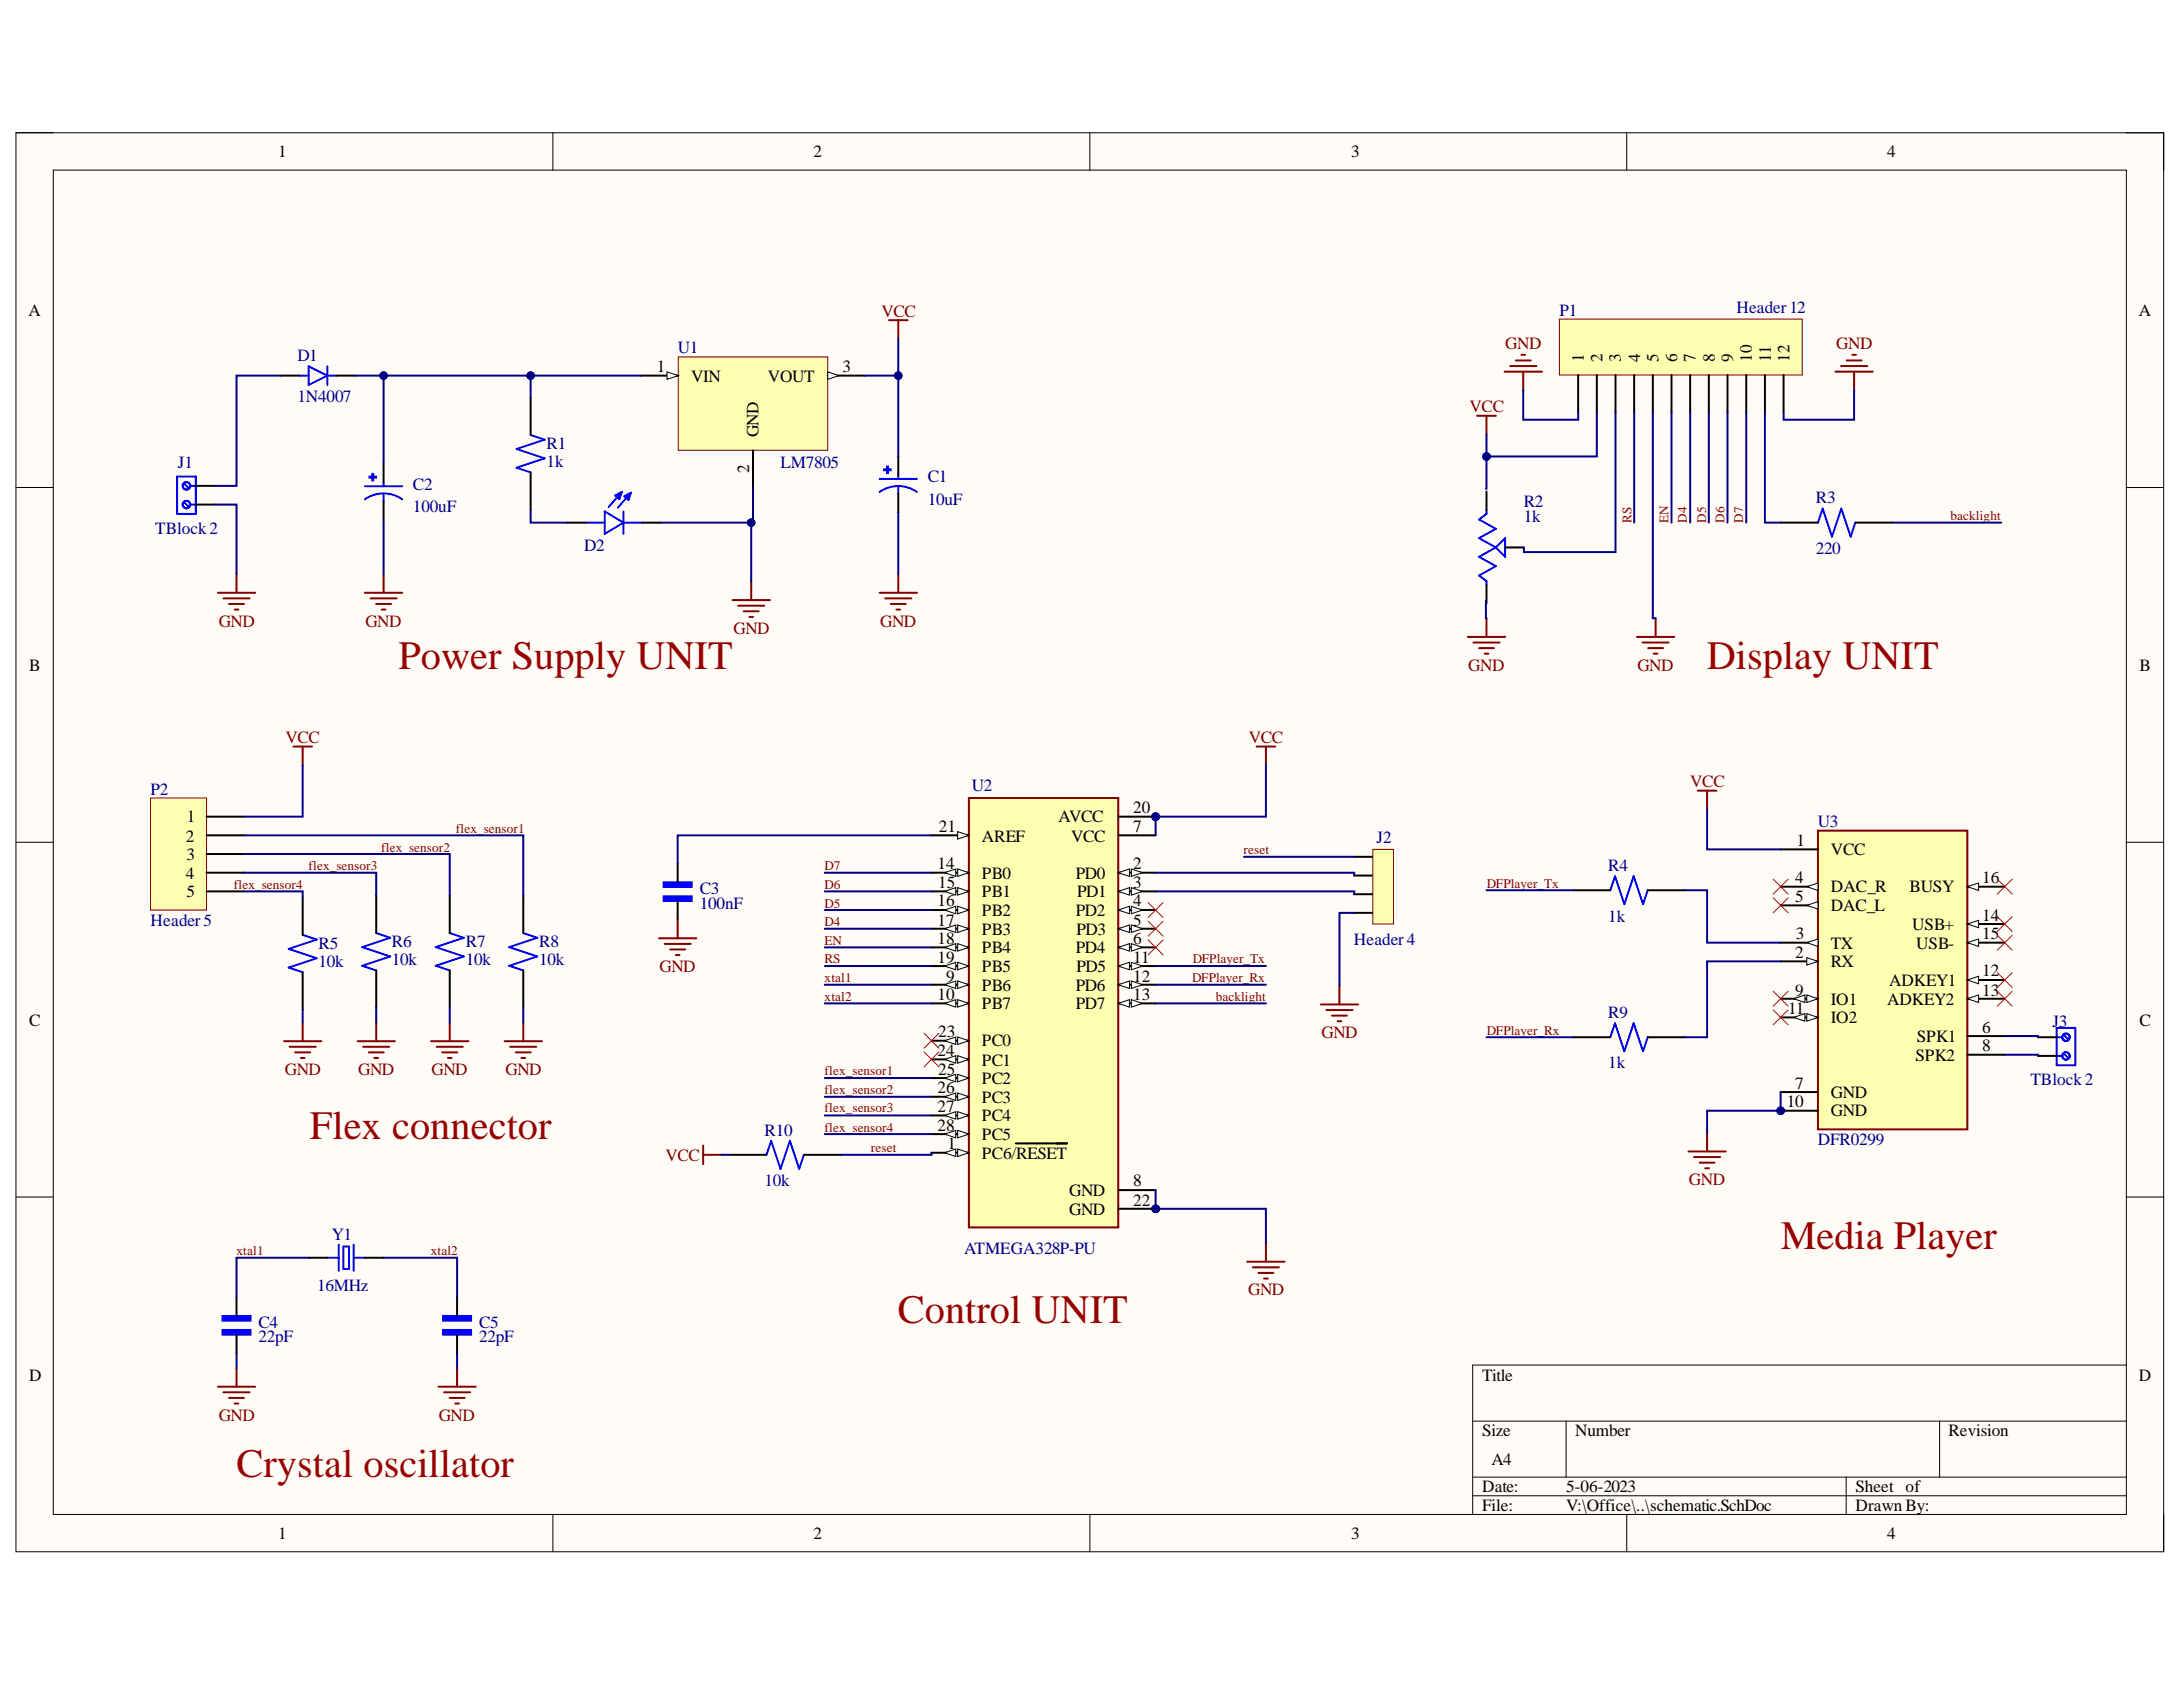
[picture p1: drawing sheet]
<svg xmlns="http://www.w3.org/2000/svg" width="279mm" height="216mm" viewBox="0 0 279 216" stroke-linecap="round" stroke-linejoin="round" font-family="sans-serif">
<defs><g id="words">
<g font-size="5.2" fill="#980000">
<text x="51" y="85.6">Power Supply UNIT</text>
<text x="218.4" y="85.6">Display UNIT</text>
<text x="39.7" y="145.8">Flex connector</text>
<text x="227.9" y="159.9">Media Player</text>
<text x="114.9" y="169.3">Control UNIT</text>
<text x="30.3" y="189">Crystal oscillator</text>
</g>
<g font-size="2.2">
<text x="35.6" y="20.1">1</text>
<text x="104.1" y="20.1">2</text>
<text x="172.9" y="20.1">3</text>
<text x="241.5" y="20.1">4</text>
<text x="3.6" y="40.4">A</text>
<text x="273.8" y="40.4">A</text>
<text x="84.1" y="47.6">1</text>
<text x="107.8" y="47.6">3</text>
<text x="202.7" y="46.3" transform="rotate(-90 202.7 46.3)">1</text>
<text x="205.1" y="46.3" transform="rotate(-90 205.1 46.3)">2</text>
<text x="207.5" y="46.3" transform="rotate(-90 207.5 46.3)">3</text>
<text x="209.9" y="46.3" transform="rotate(-90 209.9 46.3)">4</text>
<text x="212.3" y="46.3" transform="rotate(-90 212.3 46.3)">5</text>
<text x="214.6" y="46.3" transform="rotate(-90 214.6 46.3)">6</text>
<text x="217" y="46.3" transform="rotate(-90 217 46.3)">7</text>
<text x="219.5" y="46.3" transform="rotate(-90 219.5 46.3)">8</text>
<text x="221.8" y="46.3" transform="rotate(-90 221.8 46.3)">9</text>
<text x="224.2" y="46.3" transform="rotate(-90 224.2 46.3)">10</text>
<text x="226.7" y="46.3" transform="rotate(-90 226.7 46.3)">11</text>
<text x="229" y="46.3" transform="rotate(-90 229 46.3)">12</text>
<text x="88.5" y="48.9">VIN</text>
<text x="98.3" y="48.9">VOUT</text>
<text x="97.1" y="56" transform="rotate(-90 97.1 56)">GND</text>
<text x="95.9" y="60.5" transform="rotate(-90 95.9 60.5)">2</text>
<text x="3.7" y="85.8">B</text>
<text x="273.8" y="85.8">B</text>
<text x="23.8" y="107.7">2</text>
<text x="23.9" y="105.3">1</text>
<text x="120.2" y="106.4">21</text>
<text x="125.7" y="107.7">AREF</text>
<text x="135.5" y="105.3">AVCC</text>
<text x="137.1" y="107.7">VCC</text>
<text x="145" y="104.1">20</text>
<text x="145" y="106.4">7</text>
<text x="23.8" y="112.4">4</text>
<text x="23.8" y="110.1">3</text>
<text x="120" y="111.3">14</text>
<text x="120.1" y="113.6">15</text>
<text x="125.7" y="112.4">PB0</text>
<text x="137.7" y="112.4">PD0</text>
<text x="145" y="111.3">2</text>
<text x="145" y="113.6">3</text>
<text x="229.8" y="113">4</text>
<text x="229.9" y="108.3">1</text>
<text x="234.3" y="109.5">VCC</text>
<text x="253.7" y="113">16</text>
<text x="23.8" y="114.8">5</text>
<text x="120" y="116">16</text>
<text x="120" y="118.4">17</text>
<text x="125.7" y="114.8">PB1</text>
<text x="125.7" y="117.3">PB2</text>
<text x="125.7" y="119.6">PB3</text>
<text x="137.7" y="117.3">PD2</text>
<text x="137.8" y="119.6">PD3</text>
<text x="137.9" y="114.8">PD1</text>
<text x="145" y="116">4</text>
<text x="145" y="118.4">5</text>
<text x="229.8" y="115.4">5</text>
<text x="234.3" y="114.2">DAC_R</text>
<text x="234.3" y="116.6">DAC_L</text>
<text x="244.4" y="114.2">BUSY</text>
<text x="244.7" y="119">USB+</text>
<text x="253.7" y="117.9">14</text>
<text x="120" y="120.8">18</text>
<text x="120" y="123.2">19</text>
<text x="121.1" y="125.6">9</text>
<text x="125.7" y="122">PB4</text>
<text x="125.7" y="124.4">PB5</text>
<text x="137.7" y="122">PD4</text>
<text x="137.8" y="124.4">PD5</text>
<text x="145" y="120.8">6</text>
<text x="145" y="123.2">11</text>
<text x="145" y="125.6">12</text>
<text x="229.8" y="122.6">2</text>
<text x="229.9" y="120.2">3</text>
<text x="234.3" y="121.4">TX</text>
<text x="234.3" y="123.8">RX</text>
<text x="245.3" y="121.4">USB-</text>
<text x="253.7" y="120.2">15</text>
<text x="253.7" y="125">12</text>
<text x="3.7" y="131.3">C</text>
<text x="120" y="128">10</text>
<text x="125.7" y="126.8">PB6</text>
<text x="125.7" y="129.2">PB7</text>
<text x="137.7" y="126.8">PD6</text>
<text x="137.7" y="129.2">PD7</text>
<text x="145" y="128">13</text>
<text x="228.9" y="129.8">11</text>
<text x="229.8" y="127.4">9</text>
<text x="234.3" y="128.6">IO1</text>
<text x="234.3" y="131">IO2</text>
<text x="241.5" y="128.6">ADKEY2</text>
<text x="241.8" y="126.2">ADKEY1</text>
<text x="253.7" y="127.4">13</text>
<text x="273.8" y="131.3">C</text>
<text x="120" y="135.2">24</text>
<text x="120.1" y="132.7">23</text>
<text x="120.1" y="137.6">25</text>
<text x="125.7" y="133.9">PC0</text>
<text x="125.7" y="136.4">PC1</text>
<text x="245.2" y="135.8">SPK2</text>
<text x="245.3" y="133.3">SPK1</text>
<text x="253.7" y="132.1">6</text>
<text x="253.7" y="134.5">8</text>
<text x="120" y="139.9">26</text>
<text x="120" y="142.3">27</text>
<text x="125.7" y="138.7">PC2</text>
<text x="125.7" y="141.1">PC3</text>
<text x="125.7" y="143.5">PC4</text>
<text x="228.7" y="141.7">10</text>
<text x="229.8" y="139.3">7</text>
<text x="234.3" y="140.5">GND</text>
<text x="234.3" y="142.9">GND</text>
<text x="120" y="144.7">28</text>
<text x="121.3" y="147.1">1</text>
<text x="125.7" y="145.9">PC5</text>
<text x="125.7" y="148.3">PC6/RESET</text>
<text x="136.8" y="153.1">GND</text>
<text x="136.8" y="155.5">GND</text>
<text x="145" y="151.8">8</text>
<text x="145" y="154.3">22</text>
<text x="3.7" y="176.7">D</text>
<text x="189.7" y="176.7">Title</text>
<text x="273.8" y="176.7">D</text>
<text x="189.7" y="183.8">Size</text>
<text x="201.6" y="183.8">Number</text>
<text x="249.4" y="183.8">Revision</text>
<text x="189.7" y="191">Date:</text>
<text x="190.9" y="187.4">A4</text>
<text x="200.4" y="191">5-06-2023</text>
<text x="237.5" y="191">Sheet of</text>
<text x="35.6" y="197">1</text>
<text x="104.1" y="197">2</text>
<text x="172.9" y="197">3</text>
<text x="189.7" y="193.4">File:</text>
<text x="200.4" y="193.4">V:\Office\..\schematic.SchDoc</text>
<text x="237.5" y="193.4">Drawn By:</text>
<text x="241.5" y="197">4</text>
</g>
<g font-size="2.2" fill="#800000">
<text x="112.8" y="40.6">VCC</text>
<text x="192.7" y="44.7">GND</text>
<text x="235" y="44.7">GND</text>
<text x="188.1" y="52.8">VCC</text>
<text x="28" y="80.2">GND</text>
<text x="46.8" y="80.2">GND</text>
<text x="93.9" y="81.2">GND</text>
<text x="112.6" y="80.2">GND</text>
<text x="187.9" y="85.8">GND</text>
<text x="209.6" y="85.8">GND</text>
<text x="36.5" y="95.1">VCC</text>
<text x="159.8" y="95.1">VCC</text>
<text x="216.3" y="100.8">VCC</text>
<text x="84.4" y="124.4">GND</text>
<text x="36.5" y="137.6">GND</text>
<text x="45.8" y="137.6">GND</text>
<text x="55.2" y="137.6">GND</text>
<text x="64.7" y="137.6">GND</text>
<text x="169.1" y="132.9">GND</text>
<text x="85.2" y="148.5">VCC</text>
<text x="216.2" y="151.7">GND</text>
<text x="159.8" y="165.8">GND</text>
<text x="28" y="181.9">GND</text>
<text x="56.2" y="181.9">GND</text>
</g>
<g font-size="2.2" fill="#000080">
<text x="199.6" y="40.4">P1</text>
<text x="222.3" y="40.1">Header12</text>
<text x="38.1" y="46.2">D1</text>
<text x="86.8" y="45.2">U1</text>
<text x="38.1" y="51.5">1N4007</text>
<text x="22.7" y="59.9">J1</text>
<text x="69.9" y="57.4">R1</text>
<text x="69.9" y="59.8">1k</text>
<text x="99.9" y="59.9">LM7805</text>
<text x="52.9" y="62.7">C2</text>
<text x="52.9" y="65.5">100uF</text>
<text x="118.7" y="61.7">C1</text>
<text x="118.7" y="64.6">10uF</text>
<text x="195" y="64.9">R2</text>
<text x="232.4" y="64.4">R3</text>
<text x="19.9" y="68.3">TBlock2</text>
<text x="74.8" y="70.5">D2</text>
<text x="195" y="66.8">1k</text>
<text x="232.4" y="70.8">220</text>
<text x="19.3" y="101.7">P2</text>
<text x="124.4" y="101.3">U2</text>
<text x="176.2" y="107.9">J2</text>
<text x="232.7" y="105.8">U3</text>
<text x="205.8" y="111.4">R4</text>
<text x="19.3" y="118.4">Header5</text>
<text x="89.6" y="114.5">C3</text>
<text x="89.6" y="116.3">100nF</text>
<text x="205.8" y="117.9">1k</text>
<text x="40.8" y="121.4">R5</text>
<text x="40.8" y="123.8">10k</text>
<text x="50.2" y="121.2">R6</text>
<text x="50.2" y="123.5">10k</text>
<text x="59.6" y="121.2">R7</text>
<text x="59.6" y="123.5">10k</text>
<text x="69" y="121.2">R8</text>
<text x="69" y="123.5">10k</text>
<text x="173.3" y="121">Header4</text>
<text x="205.8" y="130.3">R9</text>
<text x="262.7" y="131.4">J3</text>
<text x="205.8" y="136.7">1k</text>
<text x="259.9" y="138.9">TBlock2</text>
<text x="97.8" y="145.3">R10</text>
<text x="232.7" y="146.5">DFR0299</text>
<text x="97.8" y="151.8">10k</text>
<text x="42.5" y="158.7">Y1</text>
<text x="123.4" y="160.5">ATMEGA328P-PU</text>
<text x="40.6" y="165.2">16MHz</text>
<text x="33.1" y="169.9">C4</text>
<text x="33.1" y="171.8">22pF</text>
<text x="61.3" y="169.9">C5</text>
<text x="61.3" y="171.8">22pF</text>
</g>
<g font-size="1.7" fill="#800000">
<text x="208.8" y="66.9" transform="rotate(-90 208.8 66.9)">RS</text>
<text x="213.5" y="66.9" transform="rotate(-90 213.5 66.9)">EN</text>
<text x="215.9" y="66.9" transform="rotate(-90 215.9 66.9)">D4</text>
<text x="218.4" y="66.9" transform="rotate(-90 218.4 66.9)">D5</text>
<text x="220.7" y="66.9" transform="rotate(-90 220.7 66.9)">D6</text>
<text x="223.1" y="66.9" transform="rotate(-90 223.1 66.9)">D7</text>
<text x="249.7" y="66.5">backlight</text>
<text x="58.4" y="106.6">flex_sensor1</text>
<text x="29.9" y="113.7">flex_sensor4</text>
<text x="39.5" y="111.3">flex_sensor3</text>
<text x="48.8" y="109">flex_sensor2</text>
<text x="105.5" y="113.7">D6</text>
<text x="105.5" y="111.3">D7</text>
<text x="159.2" y="109.3">reset</text>
<text x="190.3" y="113.6">DFPlayer_Tx</text>
<text x="105.5" y="118.5">D4</text>
<text x="105.5" y="116.2">D5</text>
<text x="105.5" y="125.7">xtal1</text>
<text x="105.5" y="123.3">RS</text>
<text x="105.5" y="120.9">EN</text>
<text x="152.6" y="125.7">DFPlayer_Rx</text>
<text x="152.7" y="123.3">DFPlayer_Tx</text>
<text x="105.5" y="128.1">xtal2</text>
<text x="155.6" y="128.1">backlight</text>
<text x="105.5" y="137.6">flex_sensor1</text>
<text x="190.3" y="132.4">DFPlayer_Rx</text>
<text x="105.5" y="140">flex_sensor2</text>
<text x="105.5" y="142.4">flex_sensor3</text>
<text x="105.5" y="144.8">flex_sensor4</text>
<text x="111.5" y="147.4">reset</text>
<text x="30.3" y="160.6">xtal1</text>
<text x="55.1" y="160.6">xtal2</text>
</g>
</g></defs>
<path d="M2 17h274.9v181.6h-274.9z" fill-rule="evenodd" fill="#fffcf8"/>
<path d="M2 17h274.9v181.6h-274.9z" fill="none" stroke="#000" stroke-width=".13"/>
<path d="M6.8 21.8h265.4v172h-265.4z" fill-rule="evenodd" fill="#fffcf8"/>
<g fill="none" stroke="#000" stroke-width=".13">
<path d="M2 17h4.8M70.8 17v4.8M139.5 17v4.8M208.2 17v4.8M272.2 17h4.7v4.8M6.8 21.8h265.4v172h-265.4zM2 62.4h4.8M272.2 62.4h4.7M2 107.8h4.8M272.2 107.8h4.7M2 153.2h4.8M272.2 153.2h4.7"/>
<path d="M272.2 174.7h-83.7v19.1M70.8 193.8v4.8M139.5 193.8v4.8M188.5 181.9h83.7M188.5 189h83.7M188.5 191.4h83.7M200.4 181.9v7.1M208.2 193.8v4.8M236.3 189v4.8M248.2 181.9v7.1M276.9 193.8v4.8"/>
</g>
<g fill="none" stroke="#00f" stroke-width=".25">
<path d="M22.7 61h2.4v4.8h-2.4zM23.6 64.3l.5 .5M23.6 61.9l.5 .5M24.3 64.6h.8M24.3 62.2h.8"/>
<circle cx="23.9" cy="64.6" r=".48"/>
<circle cx="23.9" cy="62.2" r=".48"/>
</g>
<path d="M25.1 64.6h2.3M25.1 62.2h2.3" fill="none" stroke="#000" stroke-width=".25"/>
<path d="M47.7 60.6h.1v.9h-.1z" fill-rule="evenodd" fill="#00f"/>
<path d="M47.7 60.6h.1v.9h-.1z" fill="none" stroke="#00f" stroke-width=".25"/>
<path d="M47.3 61h.8v.1h-.8z" fill-rule="evenodd" fill="#00f"/>
<g fill="none" stroke="#00f" stroke-width=".25">
<path d="M67.9 55.7l1.8 .6-3.6 1.2 3.6 1.2-3.6 1.2 1.8 .6M46.7 63.9a4.2 4.2 0 0 1 4.8 0M46.7 62.2h4.8M47.3 61h.8v.1h-.8zM49.1 61.7v.5M49.1 63.2v.9M75 66.9h2.4M77.4 65.5l2.4 1.4-2.4 1.4zM79.1 63.3l-.2 .2M79.2 63.2h.1v.7M79.6 63l-1.7 1.9M79.6 63l-.9 .4 .6 .5"/>
<path d="M79.6 63l-.3 .9M79.8 65.5v2.8M79.8 66.9h2.4M80.3 63.4l-.2 .2M80.3 63.3h.2l-.1 .7M80.7 63.1l-1.6 1.9M80.7 63.1l-.8 .4 .5 .5M80.7 63.1l-.3 .9"/>
</g>
<path d="M49.1 59.4v2.3M67.9 50.9v4.8M49.1 64.1v2.4M67.9 60.5v4.7M72.6 66.9h2.4M82.2 66.9h2.4" fill="none" stroke="#000" stroke-width=".25"/>
<path d="M86.8 45.7h19.1v11.9h-19.1z" fill-rule="evenodd" fill="#ffffb0"/>
<path d="M86.8 45.7h19.1v11.9h-19.1z" fill="none" stroke="#800000" stroke-width=".13"/>
<path d="M82 48.1h4.8" fill="none" stroke="#000" stroke-width=".25"/>
<path d="M85.4 47.6l1.4 .5-1.4 .4z" fill="#f8fcff"/>
<path d="M85.4 47.6l1.4 .5-1.4 .4z" fill="none" stroke="#000" stroke-width=".13"/>
<path d="M105.9 48.1h4.8" fill="none" stroke="#000" stroke-width=".25"/>
<path d="M105.9 47.6l1.5 .5-1.5 .4z" fill="#f8fcff"/>
<path d="M105.9 47.6l1.5 .5-1.5 .4z" fill="none" stroke="#000" stroke-width=".13"/>
<path d="M96.4 57.6v4.8" fill="none" stroke="#000" stroke-width=".25"/>
<g fill="none" stroke="#800000" stroke-width=".25">
<path d="M27.9 75.9h4.8M28.6 76.6h3.3M29.3 77.3h1.9M30 78h.5M30.3 73.5v2.4M46.7 75.9h4.8M47.4 76.6h3.4M48.1 77.3h2M48.9 78h.4M49.1 73.5v2.4M93.8 76.8h4.7M94.5 77.5h3.3"/>
<path d="M95.2 78.2h1.9M95.9 79h.5M96.1 74.4v2.4"/>
</g>
<path d="M113.5 59.7h.1v.8h-.1z" fill-rule="evenodd" fill="#00f"/>
<path d="M113.5 59.7h.1v.8h-.1z" fill="none" stroke="#00f" stroke-width=".25"/>
<path d="M113.2 60.1h.8v.1h-.8z" fill-rule="evenodd" fill="#00f"/>
<path d="M112.6 63a4.2 4.2 0 0 1 4.8 0M112.6 61.3h4.8M113.2 60.1h.8v.1h-.8zM115 60.8v.5M115 62.2v1" fill="none" stroke="#00f" stroke-width=".25"/>
<path d="M115 58.4v2.4M115 63.2v2.4" fill="none" stroke="#000" stroke-width=".25"/>
<path d="M113.8 41h2.4M115 41v2.4M112.6 75.9h4.8M113.3 76.6h3.3M114 77.3h1.9M114.7 78h.5M115 73.5v2.4" fill="none" stroke="#800000" stroke-width=".25"/>
<circle cx="147.9" cy="104.5" r=".48" fill="#000080"/>
<circle cx="147.9" cy="104.5" r=".48" fill="none" stroke="#000080" stroke-width=".13"/>
<circle cx="147.9" cy="154.7" r=".48" fill="#000080"/>
<circle cx="147.9" cy="154.7" r=".48" fill="none" stroke="#000080" stroke-width=".13"/>
<path d="M124 102.1h19.1v55h-19.1z" fill-rule="evenodd" fill="#ffffb0"/>
<path d="M124 102.1h19.1v55h-19.1z" fill="none" stroke="#800000" stroke-width=".25"/>
<path d="M119.2 106.9h4.8" fill="none" stroke="#000" stroke-width=".25"/>
<path d="M122.6 106.4l1.4 .5-1.4 .5z" fill="#f8fcff"/>
<path d="M122.6 106.4l1.4 .5-1.4 .5z" fill="none" stroke="#000" stroke-width=".13"/>
<path d="M119.2 111.7h4.8" fill="none" stroke="#000" stroke-width=".25"/>
<path d="M122.6 111.2l1.4 .5-1.4 .5z" fill="#f8fcff"/>
<path d="M122.6 111.2l1.4 .5-1.4 .5z" fill="none" stroke="#000" stroke-width=".13"/>
<path d="M120.9 111.7l1.4-.5v1z" fill="#f8fcff"/>
<path d="M120.9 111.7l1.4-.5v1z" fill="none" stroke="#000" stroke-width=".13"/>
<path d="M119.2 114.1h4.8" fill="none" stroke="#000" stroke-width=".25"/>
<path d="M122.6 113.6l1.4 .5-1.4 .5z" fill="#f8fcff"/>
<path d="M122.6 113.6l1.4 .5-1.4 .5z" fill="none" stroke="#000" stroke-width=".13"/>
<path d="M120.9 114.1l1.4-.5v1z" fill="#f8fcff"/>
<path d="M120.9 114.1l1.4-.5v1z" fill="none" stroke="#000" stroke-width=".13"/>
<path d="M119.2 116.5h4.8" fill="none" stroke="#000" stroke-width=".25"/>
<path d="M122.6 116l1.4 .5-1.4 .4z" fill="#f8fcff"/>
<path d="M122.6 116l1.4 .5-1.4 .4z" fill="none" stroke="#000" stroke-width=".13"/>
<path d="M120.9 116.5l1.4-.5v.9z" fill="#f8fcff"/>
<path d="M120.9 116.5l1.4-.5v.9z" fill="none" stroke="#000" stroke-width=".13"/>
<path d="M119.2 118.9h4.8" fill="none" stroke="#000" stroke-width=".25"/>
<path d="M122.6 118.4l1.4 .5-1.4 .4z" fill="#f8fcff"/>
<path d="M122.6 118.4l1.4 .5-1.4 .4z" fill="none" stroke="#000" stroke-width=".13"/>
<path d="M120.9 118.9l1.4-.5v.9z" fill="#f8fcff"/>
<path d="M120.9 118.9l1.4-.5v.9z" fill="none" stroke="#000" stroke-width=".13"/>
<path d="M119.2 121.2h4.8" fill="none" stroke="#000" stroke-width=".25"/>
<path d="M122.6 120.8l1.4 .4-1.4 .5z" fill="#f8fcff"/>
<path d="M122.6 120.8l1.4 .4-1.4 .5z" fill="none" stroke="#000" stroke-width=".13"/>
<path d="M120.9 121.2l1.4-.4v.9z" fill="#f8fcff"/>
<path d="M120.9 121.2l1.4-.4v.9z" fill="none" stroke="#000" stroke-width=".13"/>
<path d="M119.2 123.6h4.8" fill="none" stroke="#000" stroke-width=".25"/>
<path d="M122.6 123.2l1.4 .4-1.4 .5z" fill="#f8fcff"/>
<path d="M122.6 123.2l1.4 .4-1.4 .5z" fill="none" stroke="#000" stroke-width=".13"/>
<path d="M120.9 123.6l1.4-.4v.9z" fill="#f8fcff"/>
<path d="M120.9 123.6l1.4-.4v.9z" fill="none" stroke="#000" stroke-width=".13"/>
<path d="M119.2 126h4.8" fill="none" stroke="#000" stroke-width=".25"/>
<path d="M122.6 125.5l1.4 .5-1.4 .5z" fill="#f8fcff"/>
<path d="M122.6 125.5l1.4 .5-1.4 .5z" fill="none" stroke="#000" stroke-width=".13"/>
<path d="M120.9 126l1.4-.5v1z" fill="#f8fcff"/>
<path d="M120.9 126l1.4-.5v1z" fill="none" stroke="#000" stroke-width=".13"/>
<path d="M119.2 128.4h4.8" fill="none" stroke="#000" stroke-width=".25"/>
<path d="M122.6 127.9l1.4 .5-1.4 .5z" fill="#f8fcff"/>
<path d="M122.6 127.9l1.4 .5-1.4 .5z" fill="none" stroke="#000" stroke-width=".13"/>
<path d="M120.9 128.4l1.4-.5v1z" fill="#f8fcff"/>
<path d="M120.9 128.4l1.4-.5v1z" fill="none" stroke="#000" stroke-width=".13"/>
<path d="M119.2 133.2h4.8" fill="none" stroke="#000" stroke-width=".25"/>
<path d="M122.6 132.7l1.4 .5-1.4 .5z" fill="#f8fcff"/>
<path d="M122.6 132.7l1.4 .5-1.4 .5z" fill="none" stroke="#000" stroke-width=".13"/>
<path d="M120.9 133.2l1.4-.5v1z" fill="#f8fcff"/>
<path d="M120.9 133.2l1.4-.5v1z" fill="none" stroke="#000" stroke-width=".13"/>
<path d="M119.2 135.6h4.8" fill="none" stroke="#000" stroke-width=".25"/>
<path d="M122.6 135.1l1.4 .5-1.4 .5z" fill="#f8fcff"/>
<path d="M122.6 135.1l1.4 .5-1.4 .5z" fill="none" stroke="#000" stroke-width=".13"/>
<path d="M120.9 135.6l1.4-.5v1z" fill="#f8fcff"/>
<path d="M120.9 135.6l1.4-.5v1z" fill="none" stroke="#000" stroke-width=".13"/>
<path d="M119.2 138h4.8" fill="none" stroke="#000" stroke-width=".25"/>
<path d="M122.6 137.5l1.4 .5-1.4 .5z" fill="#f8fcff"/>
<path d="M122.6 137.5l1.4 .5-1.4 .5z" fill="none" stroke="#000" stroke-width=".13"/>
<path d="M120.9 138l1.4-.5v1z" fill="#f8fcff"/>
<path d="M120.9 138l1.4-.5v1z" fill="none" stroke="#000" stroke-width=".13"/>
<path d="M119.2 140.4h4.8" fill="none" stroke="#000" stroke-width=".25"/>
<path d="M122.6 139.9l1.4 .5-1.4 .4z" fill="#f8fcff"/>
<path d="M122.6 139.9l1.4 .5-1.4 .4z" fill="none" stroke="#000" stroke-width=".13"/>
<path d="M120.9 140.4l1.4-.5v.9z" fill="#f8fcff"/>
<path d="M120.9 140.4l1.4-.5v.9z" fill="none" stroke="#000" stroke-width=".13"/>
<path d="M119.2 142.8h4.8" fill="none" stroke="#000" stroke-width=".25"/>
<path d="M122.6 142.3l1.4 .5-1.4 .4z" fill="#f8fcff"/>
<path d="M122.6 142.3l1.4 .5-1.4 .4z" fill="none" stroke="#000" stroke-width=".13"/>
<path d="M120.9 142.8l1.4-.5v.9z" fill="#f8fcff"/>
<path d="M120.9 142.8l1.4-.5v.9z" fill="none" stroke="#000" stroke-width=".13"/>
<path d="M119.2 145.1h4.8" fill="none" stroke="#000" stroke-width=".25"/>
<path d="M122.6 144.7l1.4 .4-1.4 .5z" fill="#f8fcff"/>
<path d="M122.6 144.7l1.4 .4-1.4 .5z" fill="none" stroke="#000" stroke-width=".13"/>
<path d="M120.9 145.1l1.4-.4v.9z" fill="#f8fcff"/>
<path d="M120.9 145.1l1.4-.4v.9z" fill="none" stroke="#000" stroke-width=".13"/>
<path d="M119.2 147.5h4.8" fill="none" stroke="#000" stroke-width=".25"/>
<path d="M122.6 147.1l1.4 .4-1.4 .5z" fill="#f8fcff"/>
<path d="M122.6 147.1l1.4 .4-1.4 .5z" fill="none" stroke="#000" stroke-width=".13"/>
<path d="M120.9 147.5l1.4-.4v.9z" fill="#f8fcff"/>
<path d="M120.9 147.5l1.4-.4v.9z" fill="none" stroke="#000" stroke-width=".13"/>
<path d="M143.1 104.5h4.8M130 146.3h6.6" fill="none" stroke="#000" stroke-width=".25"/>
<circle cx="147.9" cy="104.5" r=".48" fill="#000080"/>
<circle cx="147.9" cy="104.5" r=".48" fill="none" stroke="#000080" stroke-width=".13"/>
<path d="M143.1 106.9h4.8M143.1 111.7h4.8" fill="none" stroke="#000" stroke-width=".25"/>
<path d="M143.1 111.7l1.5-.5v1z" fill="#f8fcff"/>
<path d="M143.1 111.7l1.5-.5v1z" fill="none" stroke="#000" stroke-width=".13"/>
<path d="M144.8 111.2l1.4 .5-1.4 .5z" fill="#f8fcff"/>
<path d="M144.8 111.2l1.4 .5-1.4 .5z" fill="none" stroke="#000" stroke-width=".13"/>
<path d="M143.1 114.1h4.8" fill="none" stroke="#000" stroke-width=".25"/>
<path d="M143.1 114.1l1.5-.5v1z" fill="#f8fcff"/>
<path d="M143.1 114.1l1.5-.5v1z" fill="none" stroke="#000" stroke-width=".13"/>
<path d="M144.8 113.6l1.4 .5-1.4 .5z" fill="#f8fcff"/>
<path d="M144.8 113.6l1.4 .5-1.4 .5z" fill="none" stroke="#000" stroke-width=".13"/>
<path d="M143.1 116.5h4.8" fill="none" stroke="#000" stroke-width=".25"/>
<path d="M143.1 116.5l1.5-.5v.9z" fill="#f8fcff"/>
<path d="M143.1 116.5l1.5-.5v.9z" fill="none" stroke="#000" stroke-width=".13"/>
<path d="M144.8 116l1.4 .5-1.4 .4z" fill="#f8fcff"/>
<path d="M144.8 116l1.4 .5-1.4 .4z" fill="none" stroke="#000" stroke-width=".13"/>
<path d="M143.1 118.9h4.8" fill="none" stroke="#000" stroke-width=".25"/>
<path d="M143.1 118.9l1.5-.5v.9z" fill="#f8fcff"/>
<path d="M143.1 118.9l1.5-.5v.9z" fill="none" stroke="#000" stroke-width=".13"/>
<path d="M144.8 118.4l1.4 .5-1.4 .4z" fill="#f8fcff"/>
<path d="M144.8 118.4l1.4 .5-1.4 .4z" fill="none" stroke="#000" stroke-width=".13"/>
<path d="M143.1 121.2h4.8" fill="none" stroke="#000" stroke-width=".25"/>
<path d="M143.1 121.2l1.5-.4v.9z" fill="#f8fcff"/>
<path d="M143.1 121.2l1.5-.4v.9z" fill="none" stroke="#000" stroke-width=".13"/>
<path d="M144.8 120.8l1.4 .4-1.4 .5z" fill="#f8fcff"/>
<path d="M144.8 120.8l1.4 .4-1.4 .5z" fill="none" stroke="#000" stroke-width=".13"/>
<path d="M143.1 123.6h4.8" fill="none" stroke="#000" stroke-width=".25"/>
<path d="M143.1 123.6l1.5-.4v.9z" fill="#f8fcff"/>
<path d="M143.1 123.6l1.5-.4v.9z" fill="none" stroke="#000" stroke-width=".13"/>
<path d="M144.8 123.2l1.4 .4-1.4 .5z" fill="#f8fcff"/>
<path d="M144.8 123.2l1.4 .4-1.4 .5z" fill="none" stroke="#000" stroke-width=".13"/>
<path d="M143.1 126h4.8" fill="none" stroke="#000" stroke-width=".25"/>
<path d="M143.1 126l1.5-.5v1z" fill="#f8fcff"/>
<path d="M143.1 126l1.5-.5v1z" fill="none" stroke="#000" stroke-width=".13"/>
<path d="M144.8 125.5l1.4 .5-1.4 .5z" fill="#f8fcff"/>
<path d="M144.8 125.5l1.4 .5-1.4 .5z" fill="none" stroke="#000" stroke-width=".13"/>
<path d="M143.1 128.4h4.8" fill="none" stroke="#000" stroke-width=".25"/>
<path d="M143.1 128.4l1.5-.5v1z" fill="#f8fcff"/>
<path d="M143.1 128.4l1.5-.5v1z" fill="none" stroke="#000" stroke-width=".13"/>
<path d="M144.8 127.9l1.4 .5-1.4 .5z" fill="#f8fcff"/>
<path d="M144.8 127.9l1.4 .5-1.4 .5z" fill="none" stroke="#000" stroke-width=".13"/>
<path d="M143.1 152.3h4.8M143.1 154.7h4.8" fill="none" stroke="#000" stroke-width=".25"/>
<circle cx="147.9" cy="154.7" r=".48" fill="#000080"/>
<circle cx="147.9" cy="154.7" r=".48" fill="none" stroke="#000080" stroke-width=".13"/>
<path d="M160.8 95.5h2.4M162 95.5v2.4M90 146.6v2.4M90 147.8h2.4M162 159.1v2.4M159.6 161.5h4.8M160.3 162.2h3.4M161.1 162.9h1.9M161.8 163.6h.5" fill="none" stroke="#800000" stroke-width=".25"/>
<path d="M98.1 147.8l.6-1.8 1.2 3.6 1.2-3.6 1.2 3.6 .6-1.8" fill="none" stroke="#00f" stroke-width=".25"/>
<path d="M93.3 147.8h4.8M102.9 147.8h4.8" fill="none" stroke="#000" stroke-width=".25"/>
<path d="M84.9 112.9h3.6v.6h-3.6z" fill-rule="evenodd" fill="#00f"/>
<path d="M84.9 112.9h3.6v.6h-3.6z" fill="none" stroke="#00f" stroke-width=".25"/>
<path d="M84.9 114.7h3.6v.6h-3.6z" fill-rule="evenodd" fill="#00f"/>
<path d="M84.9 114.7h3.6v.6h-3.6zM43.4 159.3v3.3M44 159.5h.7v2.9h-.7zM45.3 159.3v3.3M41.9 161h1.5M45.3 161h1.4" fill="none" stroke="#00f" stroke-width=".25"/>
<path d="M86.7 110.5v2.4M86.7 115.3v2.4M39.5 161h2.4M46.7 161h2.4" fill="none" stroke="#000" stroke-width=".25"/>
<path d="M86.7 117.7v2.4M84.3 120.1h4.8M85.1 120.8h3.3M85.8 121.5h1.9M86.5 122.2h.5" fill="none" stroke="#800000" stroke-width=".25"/>
<path d="M28.5 168.4h3.6v.6h-3.6z" fill-rule="evenodd" fill="#00f"/>
<path d="M28.5 168.4h3.6v.6h-3.6z" fill="none" stroke="#00f" stroke-width=".25"/>
<path d="M28.5 170.2h3.6v.6h-3.6z" fill-rule="evenodd" fill="#00f"/>
<path d="M28.5 170.2h3.6v.6h-3.6z" fill="none" stroke="#00f" stroke-width=".25"/>
<path d="M30.3 166v2.4M30.3 170.8v2.4" fill="none" stroke="#000" stroke-width=".25"/>
<path d="M56.7 168.4h3.6v.6h-3.6z" fill-rule="evenodd" fill="#00f"/>
<path d="M56.7 168.4h3.6v.6h-3.6z" fill="none" stroke="#00f" stroke-width=".25"/>
<path d="M56.7 170.2h3.6v.6h-3.6z" fill-rule="evenodd" fill="#00f"/>
<path d="M56.7 170.2h3.6v.6h-3.6z" fill="none" stroke="#00f" stroke-width=".25"/>
<path d="M58.5 166v2.4M58.5 170.8v2.4" fill="none" stroke="#000" stroke-width=".25"/>
<path d="M27.9 177.5h4.8M28.6 178.2h3.3M29.3 178.9h1.9M30 179.6h.5M30.3 175.1v2.4M56.1 177.5h4.8M56.8 178.2h3.4M57.6 178.9h1.9M58.3 179.6h.4M58.5 175.1v2.4" fill="none" stroke="#800000" stroke-width=".25"/>
<path d="M19.3 102.1h7.1v14.4h-7.1z" fill-rule="evenodd" fill="#ffffb0"/>
<path d="M19.3 102.1h7.1v14.4h-7.1z" fill="none" stroke="#800000" stroke-width=".13"/>
<g fill="none" stroke="#000" stroke-width=".25">
<path d="M26.4 104.5h4.8M26.4 106.9h4.8M26.4 109.3h4.8M26.4 111.7h4.8M26.4 114.1h4.8M38.7 114.9v4.7M48.2 114.6v4.8M57.6 114.6v4.8M67 114.6v4.8M38.7 124.4v4.8M48.2 124.2v4.8M57.6 124.2v4.8"/>
<path d="M67 124.2v4.8"/>
</g>
<path d="M38.7 119.6l1.8 .6-3.6 1.2 3.6 1.2-3.6 1.2 1.8 .6M48.2 119.4l1.7 .6-3.5 1.2 3.5 1.2-3.5 1.2 1.8 .6M57.6 119.4l1.8 .6-3.6 1.2 3.6 1.2-3.6 1.2 1.8 .6M67 119.4l1.8 .6-3.6 1.2 3.6 1.2-3.6 1.2 1.8 .6" fill="none" stroke="#00f" stroke-width=".25"/>
<g fill="none" stroke="#800000" stroke-width=".25">
<path d="M37.5 95.5h2.4M38.7 95.5v2.4M36.3 133.3h4.8M37.1 134h3.3M37.8 134.7h1.9M38.5 135.4h.5M38.7 130.9v2.4M45.8 133.3h4.7M46.5 134h3.3M47.2 134.7h1.9M47.9 135.4h.5M48.2 130.9v2.4"/>
<path d="M55.2 133.3h4.8M55.9 134h3.3M56.6 134.7h1.9M57.3 135.4h.5M57.6 130.9v2.4M64.6 133.3h4.8M65.3 134h3.3M66 134.7h1.9M66.7 135.4h.5M67 130.9v2.4"/>
</g>
<path d="M199.6 40.8h31.1v7.2h-31.1z" fill-rule="evenodd" fill="#ffffb0"/>
<path d="M199.6 40.8h31.1v7.2h-31.1z" fill="none" stroke="#800000" stroke-width=".13"/>
<g fill="none" stroke="#000" stroke-width=".25">
<path d="M202 48v4.8M204.4 48v4.8M206.8 48v4.8M209.2 48v4.8M211.5 48v4.8M213.9 48v4.8M216.3 48v4.8M218.7 48v4.8M221.1 48v4.8M223.5 48v4.8M225.9 48v4.8M228.3 48v4.8"/>
<path d="M190.3 62.9v2.4M190.3 74.9v2.3M192.6 70.1h2.4M227.9 66.9h4.8M237.5 66.9h4.7"/>
</g>
<path d="M190.3 65.3v.5l-1 .7 2.1 1.2-2.1 1.2 2.1 1.2M191.4 70.1l-2.1 1.2 2.1 1.2-2.1 1.2 1 .7v.5M191.4 70.1l1.2-1.2v2.4zM232.7 66.9l.6-1.8 1.2 3.6 1.2-3.6 1.2 3.6 .6-1.8" fill="none" stroke="#00f" stroke-width=".25"/>
<g fill="none" stroke="#800000" stroke-width=".25">
<path d="M189.1 53.2h2.3M190.3 53.2v2.4M192.6 47.6h4.8M193.3 46.8h3.3M194 46.1h1.9M194.7 45.4h.5M195 47.6v2.4M234.9 47.6h4.8M235.6 46.8h3.4M236.4 46.1h1.9M237.1 45.4h.5M237.3 47.6v2.4"/>
<path d="M190.3 79.1v2.4M211.9 79.1v2.4M187.9 81.5h4.7M188.6 82.2h3.3M189.3 82.9h1.9M190 83.7h.5M209.5 81.5h4.8M210.2 82.2h3.4M210.9 82.9h2M211.7 83.7h.4"/>
</g>
<circle cx="227.9" cy="142.1" r=".48" fill="#000080"/>
<circle cx="227.9" cy="142.1" r=".48" fill="none" stroke="#000080" stroke-width=".13"/>
<path d="M232.7 106.3h19.1v38.2h-19.1z" fill-rule="evenodd" fill="#ffffb0"/>
<path d="M232.7 106.3h19.1v38.2h-19.1z" fill="none" stroke="#800000" stroke-width=".25"/>
<path d="M251.8 113.5h4.8" fill="none" stroke="#000" stroke-width=".25"/>
<path d="M251.8 113.5l1.4-.5v1z" fill="#f8fcff"/>
<path d="M251.8 113.5l1.4-.5v1z" fill="none" stroke="#000" stroke-width=".13"/>
<path d="M251.8 118.3h4.8" fill="none" stroke="#000" stroke-width=".25"/>
<path d="M251.8 118.3l1.4-.5v.9z" fill="#f8fcff"/>
<path d="M251.8 118.3l1.4-.5v.9z" fill="none" stroke="#000" stroke-width=".13"/>
<path d="M251.8 120.6h4.8" fill="none" stroke="#000" stroke-width=".25"/>
<path d="M251.8 120.6l1.4-.4v.9z" fill="#f8fcff"/>
<path d="M251.8 120.6l1.4-.4v.9z" fill="none" stroke="#000" stroke-width=".13"/>
<path d="M251.8 125.4h4.8" fill="none" stroke="#000" stroke-width=".25"/>
<path d="M251.8 125.4l1.4-.5v1z" fill="#f8fcff"/>
<path d="M251.8 125.4l1.4-.5v1z" fill="none" stroke="#000" stroke-width=".13"/>
<path d="M251.8 127.8h4.8" fill="none" stroke="#000" stroke-width=".25"/>
<path d="M251.8 127.8l1.4-.5v1z" fill="#f8fcff"/>
<path d="M251.8 127.8l1.4-.5v1z" fill="none" stroke="#000" stroke-width=".13"/>
<path d="M227.9 108.7h4.8M227.9 113.5h4.8M251.8 132.6h4.8M251.8 135h4.8" fill="none" stroke="#000" stroke-width=".25"/>
<path d="M231.2 113.5l1.5-.5v1z" fill="#f8fcff"/>
<path d="M231.2 113.5l1.5-.5v1z" fill="none" stroke="#000" stroke-width=".13"/>
<path d="M227.9 115.9h4.8" fill="none" stroke="#000" stroke-width=".25"/>
<path d="M231.2 115.9l1.5-.5v.9z" fill="#f8fcff"/>
<path d="M231.2 115.9l1.5-.5v.9z" fill="none" stroke="#000" stroke-width=".13"/>
<path d="M227.9 120.6h4.8" fill="none" stroke="#000" stroke-width=".25"/>
<path d="M231.2 120.6l1.5-.4v.9z" fill="#f8fcff"/>
<path d="M231.2 120.6l1.5-.4v.9z" fill="none" stroke="#000" stroke-width=".13"/>
<path d="M227.9 123h4.8" fill="none" stroke="#000" stroke-width=".25"/>
<path d="M231.2 122.6l1.5 .4-1.5 .5z" fill="#f8fcff"/>
<path d="M231.2 122.6l1.5 .4-1.5 .5z" fill="none" stroke="#000" stroke-width=".13"/>
<path d="M227.9 127.8h4.8" fill="none" stroke="#000" stroke-width=".25"/>
<path d="M231.2 127.3l1.5 .5-1.5 .5z" fill="#f8fcff"/>
<path d="M231.2 127.3l1.5 .5-1.5 .5z" fill="none" stroke="#000" stroke-width=".13"/>
<path d="M229.6 127.8l1.4-.5v1z" fill="#f8fcff"/>
<path d="M229.6 127.8l1.4-.5v1z" fill="none" stroke="#000" stroke-width=".13"/>
<path d="M227.9 130.2h4.8" fill="none" stroke="#000" stroke-width=".25"/>
<path d="M231.2 129.7l1.5 .5-1.5 .5z" fill="#f8fcff"/>
<path d="M231.2 129.7l1.5 .5-1.5 .5z" fill="none" stroke="#000" stroke-width=".13"/>
<path d="M229.6 130.2l1.4-.5v1z" fill="#f8fcff"/>
<path d="M229.6 130.2l1.4-.5v1z" fill="none" stroke="#000" stroke-width=".13"/>
<path d="M227.9 139.8h4.8M227.9 142.1h4.8" fill="none" stroke="#000" stroke-width=".25"/>
<circle cx="227.9" cy="142.1" r=".48" fill="#000080"/>
<circle cx="227.9" cy="142.1" r=".48" fill="none" stroke="#000080" stroke-width=".13"/>
<path d="M217.3 101.2h2.4M218.5 101.2v2.4M216.1 147.4h4.8M216.8 148.1h3.4M217.5 148.8h1.9M218.2 149.5h.5M218.5 145v2.4" fill="none" stroke="#800000" stroke-width=".25"/>
<g fill="none" stroke="#f00" stroke-width=".13">
<path d="M226.9 112.5l2 1.9M226.9 114.9l2 1.9M228.9 112.5l-2 1.9M228.9 114.9l-2 1.9M255.6 119.7l1.9 1.9M255.6 117.3l1.9 1.9M255.6 112.5l1.9 1.9M257.5 119.7l-1.9 1.9M257.5 117.3l-1.9 1.9M257.5 112.5l-1.9 1.9M226.9 126.9l2 1.9M226.9 129.2l2 2"/>
<path d="M228.9 126.9l-2 1.9M228.9 129.2l-2 2M255.6 126.9l1.9 1.9M255.6 124.5l1.9 1.9M257.5 126.9l-1.9 1.9M257.5 124.5l-1.9 1.9"/>
</g>
<g fill="none" stroke="#00f" stroke-width=".25">
<path d="M206.1 113.9l.6-1.8 1.2 3.6 1.2-3.6 1.2 3.6 .6-1.8M206.1 132.7l.6-1.8 1.2 3.6 1.2-3.6 1.2 3.6 .6-1.8M263.2 131.5h2.4v4.8h-2.4zM263.2 132.7h.7M263.2 135.1h.7M264.2 132.5l.5 .5M264.2 134.9l.5 .5"/>
<circle cx="264.4" cy="132.7" r=".48"/>
<circle cx="264.4" cy="135.1" r=".48"/>
</g>
<path d="M173.3 116.8h2.4M173.3 114.4h2.4M173.3 112.1h2.4M173.3 109.7h2.4M201.3 113.9h4.8M210.9 113.9h4.8M201.3 132.7h4.8M210.9 132.7h4.8M260.8 132.7h2.4M260.8 135.1h2.4" fill="none" stroke="#000" stroke-width=".25"/>
<path d="M175.7 108.7h2.6v9.6h-2.6z" fill-rule="evenodd" fill="#ffffb0"/>
<path d="M175.7 108.7h2.6v9.6h-2.6z" fill="none" stroke="#800000" stroke-width=".13"/>
<path d="M169 128.5h4.8M169.8 129.3h3.3M170.5 130h1.9M171.2 130.7h.5M171.4 126.2v2.3" fill="none" stroke="#800000" stroke-width=".25"/>
<path d="M38.3 48.1h1.2M39.5 46.9l2.4 1.2-2.4 1.2zM41.9 46.9v2.4M41.9 48.1h1.2" fill="none" stroke="#00f" stroke-width=".25"/>
<path d="M35.9 48.1h2.4M43.1 48.1h2.4" fill="none" stroke="#000" stroke-width=".25"/>
<path d="M146.9 115.5l2 1.9M146.9 117.9l2 1.9M148.9 115.5l-2 1.9M148.9 117.9l-2 1.9M118.3 134.6l1.9 1.9M118.3 132.2l1.9 1.9M120.2 134.6l-1.9 1.9M120.2 132.2l-1.9 1.9M146.9 120.3l2 1.9M148.9 120.3l-2 1.9" fill="none" stroke="#f00" stroke-width=".13"/>
<path d="M35.9 48.1h-5.6v14.1h-2.9M67.9 48.1v2.8" fill="none" stroke="#000080" stroke-width=".25"/>
<circle cx="67.9" cy="48.1" r=".48" fill="#000080"/>
<circle cx="67.9" cy="48.1" r=".48" fill="none" stroke="#000080" stroke-width=".13"/>
<path d="M49.1 48.1v11.3" fill="none" stroke="#000080" stroke-width=".25"/>
<circle cx="49.1" cy="48.1" r=".48" fill="#000080"/>
<circle cx="49.1" cy="48.1" r=".48" fill="none" stroke="#000080" stroke-width=".13"/>
<path d="M27.4 64.6h2.9v8.9M49.1 66.5v7M67.9 65.2v1.7h4.7M84.6 66.9h11.5" fill="none" stroke="#000080" stroke-width=".25"/>
<circle cx="96.1" cy="66.9" r=".48" fill="#000080"/>
<circle cx="96.1" cy="66.9" r=".48" fill="none" stroke="#000080" stroke-width=".13"/>
<path d="M96.4 62.4v4.5h-.3v7.5" fill="none" stroke="#000080" stroke-width=".25"/>
<circle cx="96.1" cy="66.9" r=".48" fill="#000080"/>
<circle cx="96.1" cy="66.9" r=".48" fill="none" stroke="#000080" stroke-width=".13"/>
<path d="M110.7 48.1h4.3v10.3" fill="none" stroke="#000080" stroke-width=".25"/>
<circle cx="115" cy="48.1" r=".48" fill="#000080"/>
<circle cx="115" cy="48.1" r=".48" fill="none" stroke="#000080" stroke-width=".13"/>
<path d="M115 43.4v4.7M115 65.6v7.9" fill="none" stroke="#000080" stroke-width=".25"/>
<circle cx="115" cy="48.1" r=".48" fill="#000080"/>
<circle cx="115" cy="48.1" r=".48" fill="none" stroke="#000080" stroke-width=".13"/>
<path d="M162 97.9v6.6h-14.1" fill="none" stroke="#000080" stroke-width=".25"/>
<circle cx="147.9" cy="104.5" r=".48" fill="#000080"/>
<circle cx="147.9" cy="104.5" r=".48" fill="none" stroke="#000080" stroke-width=".13"/>
<path d="M147.9 104.5v2.4" fill="none" stroke="#000080" stroke-width=".25"/>
<circle cx="147.9" cy="104.5" r=".48" fill="#000080"/>
<circle cx="147.9" cy="104.5" r=".48" fill="none" stroke="#000080" stroke-width=".13"/>
<path d="M147.9 154.7h14.1v4.4" fill="none" stroke="#000080" stroke-width=".25"/>
<circle cx="147.9" cy="154.7" r=".48" fill="#000080"/>
<circle cx="147.9" cy="154.7" r=".48" fill="none" stroke="#000080" stroke-width=".13"/>
<path d="M147.9 152.3v2.4" fill="none" stroke="#000080" stroke-width=".25"/>
<circle cx="147.9" cy="154.7" r=".48" fill="#000080"/>
<circle cx="147.9" cy="154.7" r=".48" fill="none" stroke="#000080" stroke-width=".13"/>
<g fill="none" stroke="#000080" stroke-width=".25">
<path d="M195 50v3.7h7v-.9M204.4 52.8v5.6h-14.1M190.2 76.9v2.2h.1M38.7 97.9v6.6h-7.5M31.2 114.1h7.5v.8M31.2 111.7h17v2.9M31.2 109.3h26.4v5.3M31.2 106.9h35.8v7.7M119.2 106.9h-32.5v3.6M38.7 129.2v1.7M48.2 129v1.9M57.6 129v1.9"/>
<path d="M67 129v1.9M105.6 128.4h13.6M105.6 126h13.6M105.6 138h13.6M92.4 147.8h.9M105.6 140.4h13.6M119.2 147.5v.3h-11.5M30.3 173.2v1.9M39.5 161h-9.2v5M49.1 161h9.4v5M58.5 173.2v1.9"/>
</g>
<circle cx="190.3" cy="58.4" r=".48" fill="#000080"/>
<circle cx="190.3" cy="58.4" r=".48" fill="none" stroke="#000080" stroke-width=".13"/>
<path d="M209.2 52.8v14.1M211.5 52.8v26.3h.4M213.9 52.8v14.1M216.3 52.8v14.1M218.7 52.8v14.1M221.1 52.8v14.1M223.5 52.8v14.1M225.9 52.8v14.1h2M242.2 66.9h13.9M218.5 103.6v5.1h9.4M227.9 139.8v2.3h-9.4v2.9" fill="none" stroke="#000080" stroke-width=".25"/>
<circle cx="227.9" cy="142.1" r=".48" fill="#000080"/>
<circle cx="227.9" cy="142.1" r=".48" fill="none" stroke="#000080" stroke-width=".13"/>
<g fill="none" stroke="#000080" stroke-width=".25">
<path d="M45.5 48.1h36.5M105.6 114.1h13.6M105.6 116.5h13.6M105.6 118.9h13.6M105.6 111.7h13.6M147.9 114.1h25.4v.3M147.9 111.7h25.4v.4M159.2 109.7h14.1M173.3 116.8h-1.9v9.4M190.3 113.9h11M215.7 113.9h2.8v6.7h9.4M105.6 123.6h13.6"/>
<path d="M105.6 121.2h13.6M147.9 123.6h14.1M147.9 128.4h14.1M147.9 126h14.1M190.3 132.7h11M227.9 123h-9.4v9.7h-2.8M256.6 135h4.2v.1M256.6 132.6h4.2v.1"/>
</g>
<circle cx="49.1" cy="48.1" r=".48" fill="#000080"/>
<circle cx="49.1" cy="48.1" r=".48" fill="none" stroke="#000080" stroke-width=".13"/>
<circle cx="67.9" cy="48.1" r=".48" fill="#000080"/>
<circle cx="67.9" cy="48.1" r=".48" fill="none" stroke="#000080" stroke-width=".13"/>
<path d="M190.3 55.6v6.9h-.1" fill="none" stroke="#000080" stroke-width=".25"/>
<circle cx="190.3" cy="58.4" r=".48" fill="#000080"/>
<circle cx="190.3" cy="58.4" r=".48" fill="none" stroke="#000080" stroke-width=".13"/>
<path d="M206.8 52.8v17.9h-11.8v-.6M237.3 50v3.7h-9v-.9M105.6 142.8h13.6M105.6 145.1h13.6" fill="none" stroke="#000080" stroke-width=".25"/>
<use href="#words"/>
</svg>
